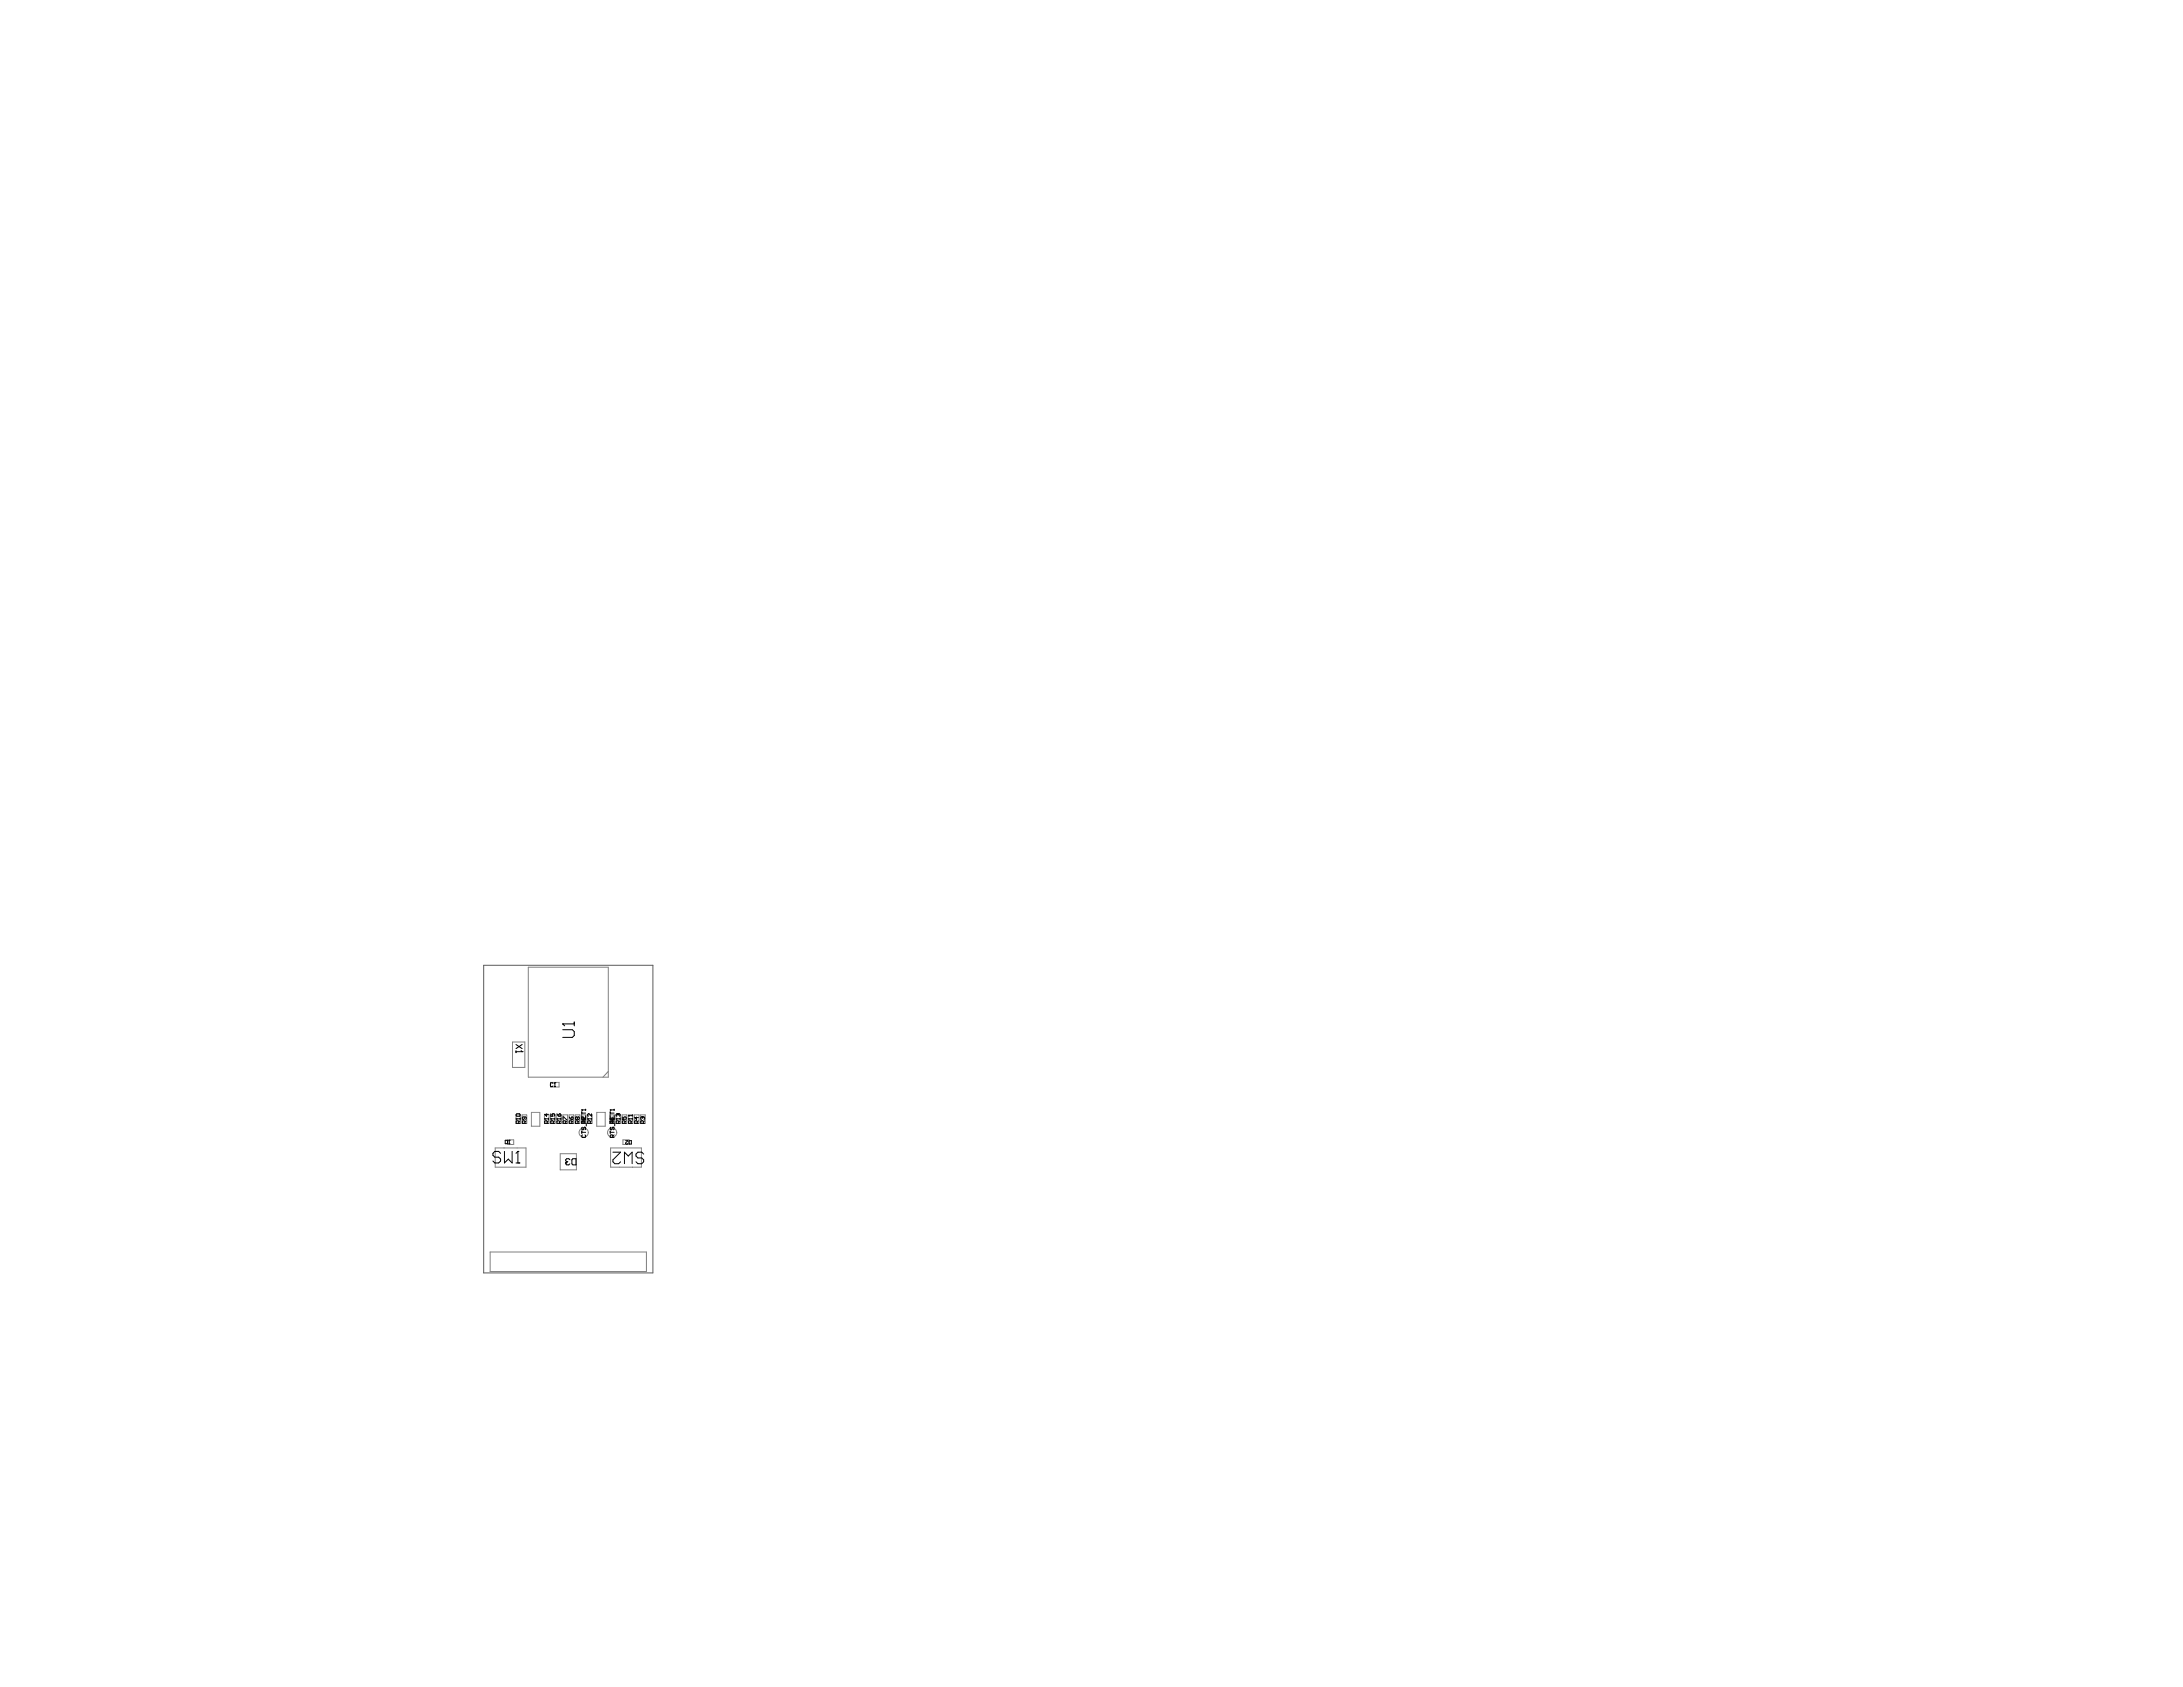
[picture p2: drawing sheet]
<svg xmlns="http://www.w3.org/2000/svg" width="279mm" height="216mm" viewBox="0 0 279 216" stroke-linecap="round" stroke-linejoin="round" font-family="sans-serif">
<g fill="none" stroke="#808080" stroke-width=".13">
<path d="M65.6 133.4h1.6v3.2h-1.6zM67.6 123.8h10.3v14.1h-10.3zM70.5 138.5h1.1v.6h-1.1zM77.9 137.1l-.7 .8M63.4 146.9h3.9v2.5h-3.9zM64.5 146.9h.1M65 145.9h.7v.6h-.7zM66 142.7h.6v1.1h-.6zM66.8 142.7h.6v1.1h-.6zM68 142.4h1.1v1.7h-1.1zM69.7 142.7h.6v1.1h-.6zM70.5 142.7h.6v1.1h-.6z"/>
<path d="M71.3 142.7h.5v1.1h-.5zM71.7 147.7h2.1v2h-2.1zM72 142.7h.6v1.1h-.6zM72.8 142.7h.6v1.1h-.6zM73.6 142.7h.6v1.1h-.6zM74.4 142.7h.6v1.1h-.6zM75.2 142.7h.6v1.1h-.6zM76.4 142.4h1.1v1.7h-1.1zM78.1 142.7h.5v1.1h-.5zM78.1 146.9h4v2.5h-4zM78.8 142.7h.6v1.1h-.6zM79.6 142.7h.6v1.1h-.6z"/>
<path d="M79.7 145.9h.8v.6h-.8zM80.4 142.7h.6v1.1h-.6zM81 149.4h.1M81.2 142.7h.6v1.1h-.6zM82 142.7h.6v1.1h-.6zM62.7 160.2h20v2.5h-20z"/>
<circle cx="74.7" cy="144.9" r=".59"/>
<circle cx="78.3" cy="144.9" r=".59"/>
</g>
<g fill="none" stroke="#000" stroke-width=".13">
<path d="M66 133.7l.8 .5M66 134.5v.2M66 134.6h.8M66.7 134.5l.1 .1M66.8 134.6h.1M66.8 133.7l-.8 .5M70.8 138.7l-.1-.1-.3 .1v.3l.1 .1 .3-.1M70.9 139.1h.2M71 138.6h.1M71 138.6v.5M71 138.6l-.1 .1M72 131h.1"/>
<path d="M72 131.8h1.3l.2 .2v.5l-.2 .3h-1.3M72 131h1.5M72 131l.3 .3M73.5 130.8v.5M64.1 147.6l-.3-.2h-.5l-.2 .2v.2l.2 .3h.5l.3 .2v.3l-.3 .2h-.5l-.2-.2M64.6 147.4v1.4l.5-.5 .4 .5v-1.4M64.7 145.9l.3 .1-.1 .4h-.2zM65.1 146.4h.2M65.2 145.9h.1M65.2 145.9v.5M65.2 145.9l-.1 .1M66 148.8h.5"/>
<path d="M66.1 143.2h.1M66.1 143.2h.5M66.1 142.6v-.1h.4l.1 .3-.1 .1h-.4zM66.1 143.2v.1M66.3 147.4h.1M66.3 147.4v1.4M66.3 147.4l-.3 .2M66.4 143.8l-.1-.4-.2 .1v.3h.5M66.6 143.4l-.2 .2M66.6 143.1v.2M67.1 142.9l-.1 .4-.1-.1v-.3h.4v.1v.3M67.2 143.8l-.1-.4-.2 .1v.3h.4"/>
<path d="M67.3 143.4l-.1 .2M69.7 143.2h.1M69.7 143.2h.5M69.7 143.2l.1 .1M70 142.5v.4l-.3-.3h.5M70 143.8v-.4l-.3 .1v.3h.5M70.2 143.4l-.2 .2M70.2 143.1v.2M70.5 143.2h.1M70.5 143.2h.5M70.5 142.5v.4h.2v-.3l.2-.1 .1 .1-.1 .3M70.5 143.2l.1 .1"/>
<path d="M70.8 143.8l-.1-.4-.2 .1v.3h.5M71 143.4l-.2 .2M71 143.1v.2M71.3 143.2h.1M71.3 143.2l.1 .1M71.3 143.2h.5M71.3 142.5l.2 .4M71.5 142.6l.2-.1 .1 .3-.3 .1zM71.6 143.8l-.1-.4-.2 .1v.3h.5M71.8 143.4l-.2 .2M71.8 143.1v.2M72.1 143.3v-.4l.5 .4"/>
<path d="M72.4 143.8v-.3l-.2-.1-.1 .4h.5M72.4 148.8h.1M72.4 148.8l.1 .3h.3l.1-.2M72.5 148.7l-.1 .1M72.5 148.7h.2M72.6 143.4l-.2 .2M72.9 142.9l.2 .4M72.9 148.4l-.1-.1h-.3l-.1 .1 .1 .3M73.1 143l.2-.1 .1 .3-.3 .1zM73.2 143.8l-.1-.4-.2 .1v.3h.5M73.2 148.4l.1-.1h.4v.8h-.4l-.1-.2zM73.4 143.4l-.2 .2"/>
<path d="M73.9 143l-.1-.1-.2 .1 .1 .3 .2-.1M73.9 143l.1-.1 .1 .1v.3l-.2-.1M73.9 143v.2M74 143.8l-.1-.4-.3 .1v.3h.5M74.1 143.4l-.1 .2M74.5 142h.1M74.5 144.9h.5M74.5 143.3h.5l-.5 .3h.5M74.5 142.8v.3h.5v-.3M74.5 142.5h.5M74.5 142h.5M74.5 142v.1"/>
<path d="M74.5 142.3v.3M74.5 144.7v.4M74.5 145.2v.1v.3h.4l.1-.1-.1-.3M74.5 144.3v.3l.4-.3h.1l-.1 .3M74.7 142.9v.2M74.8 143.8l-.1-.4-.3 .1v.3h.5M74.9 142.9v.4l-.3-.4-.2 .1 .1 .3M74.9 143.4l-.1 .2M75 142v.1M75 143.8v.3M75.2 143.2h.1M75.2 143.2h.5"/>
<path d="M75.2 143.2l.1 .1M75.5 143.8v-.4l-.3 .1v.3h.5M75.7 142.5v.4l-.3-.4-.2 .1 .1 .3M75.7 143.4l-.2 .2M75.7 143.1v.2M78.1 143.2h.1M78.1 143.2h.5M78.1 143.2l.1 .1M78.1 142h.1M78.1 142.3v.3M78.1 142.8v.3h.5v-.3M78.1 144.7v.4"/>
<path d="M78.1 144.9h.5M78.1 143.3h.5l-.5 .3h.5M78.1 142.5h.5M78.1 142h.5M78.1 142l.1 .1M78.2 144.3h-.1l.1 .3 .3-.3h.1l-.1 .3M78.4 142.9v.2M78.4 143.8l-.1-.4-.2 .1v.3h.5M78.4 145.6v-.4l-.3 .1v.3h.5M78.4 147.5h1l-1 .9v.3l.3 .2h.5l.2-.2M78.6 143.4l-.2 .2M78.6 143.1v.2"/>
<path d="M78.6 145.2l-.2 .2M78.6 142v.1M78.7 143.8v.3M78.9 143.2h.1M78.9 143.2h.5M78.9 143.2v.1M79 142.5h.1M79 142.5l-.1 .1v.3M79 142.5l.1 .1M79.1 142.6l.1-.1 .2 .1-.1 .3M79.1 142.6v.1M79.2 143.8l-.1-.4-.2 .1v.3h.5"/>
<path d="M79.4 143.4l-.2 .2M79.4 143.1v.2M79.7 142.9v.4h.2l-.1-.2 .1-.2 .2 .1v.3M79.9 148.9v-1.4l.5 .4 .5-.4v1.4M80 143.8l-.1-.4-.2 .1v.3h.4M80.1 146h.3l-.3 .3v.1l.3-.1M80.1 143.4l-.1 .2M80.4 143.2h.1M80.4 142.8h.1M80.4 143.2h.5M80.4 143.2l.1 .1M80.4 142.8h.5"/>
<path d="M80.4 142.8l.1 .1M80.5 146.1l.3-.1v.4l-.3-.1zM80.8 143.8l-.1-.4-.3 .1v.3h.5M80.9 142.7v.2M80.9 143.1v.2M80.9 143.4l-.1 .2M81.5 142.9v.4l-.3-.3h.5M81.6 143.8l-.1-.4-.3 .1v.3h.5M81.7 143.4l-.1 .2M82.2 142.9h.1M82.2 142.9l-.2 .1 .1 .3M82.2 142.9l.1 .1"/>
<path d="M82.3 143v-.1l.2 .1-.1 .3M82.3 143v.1M82.3 143.8v-.4l-.3 .1v.3h.5M82.4 147.7l-.3-.2h-.5l-.2 .2v.2l.2 .3h.5l.3 .2v.3l-.3 .2h-.5l-.2-.2M82.5 143.4l-.2 .2"/>
</g>
<path d="M61.9 123.5h21.7v39.4h-21.7z" fill="none" stroke="#5a5a5a" stroke-width=".13"/>
</svg>
